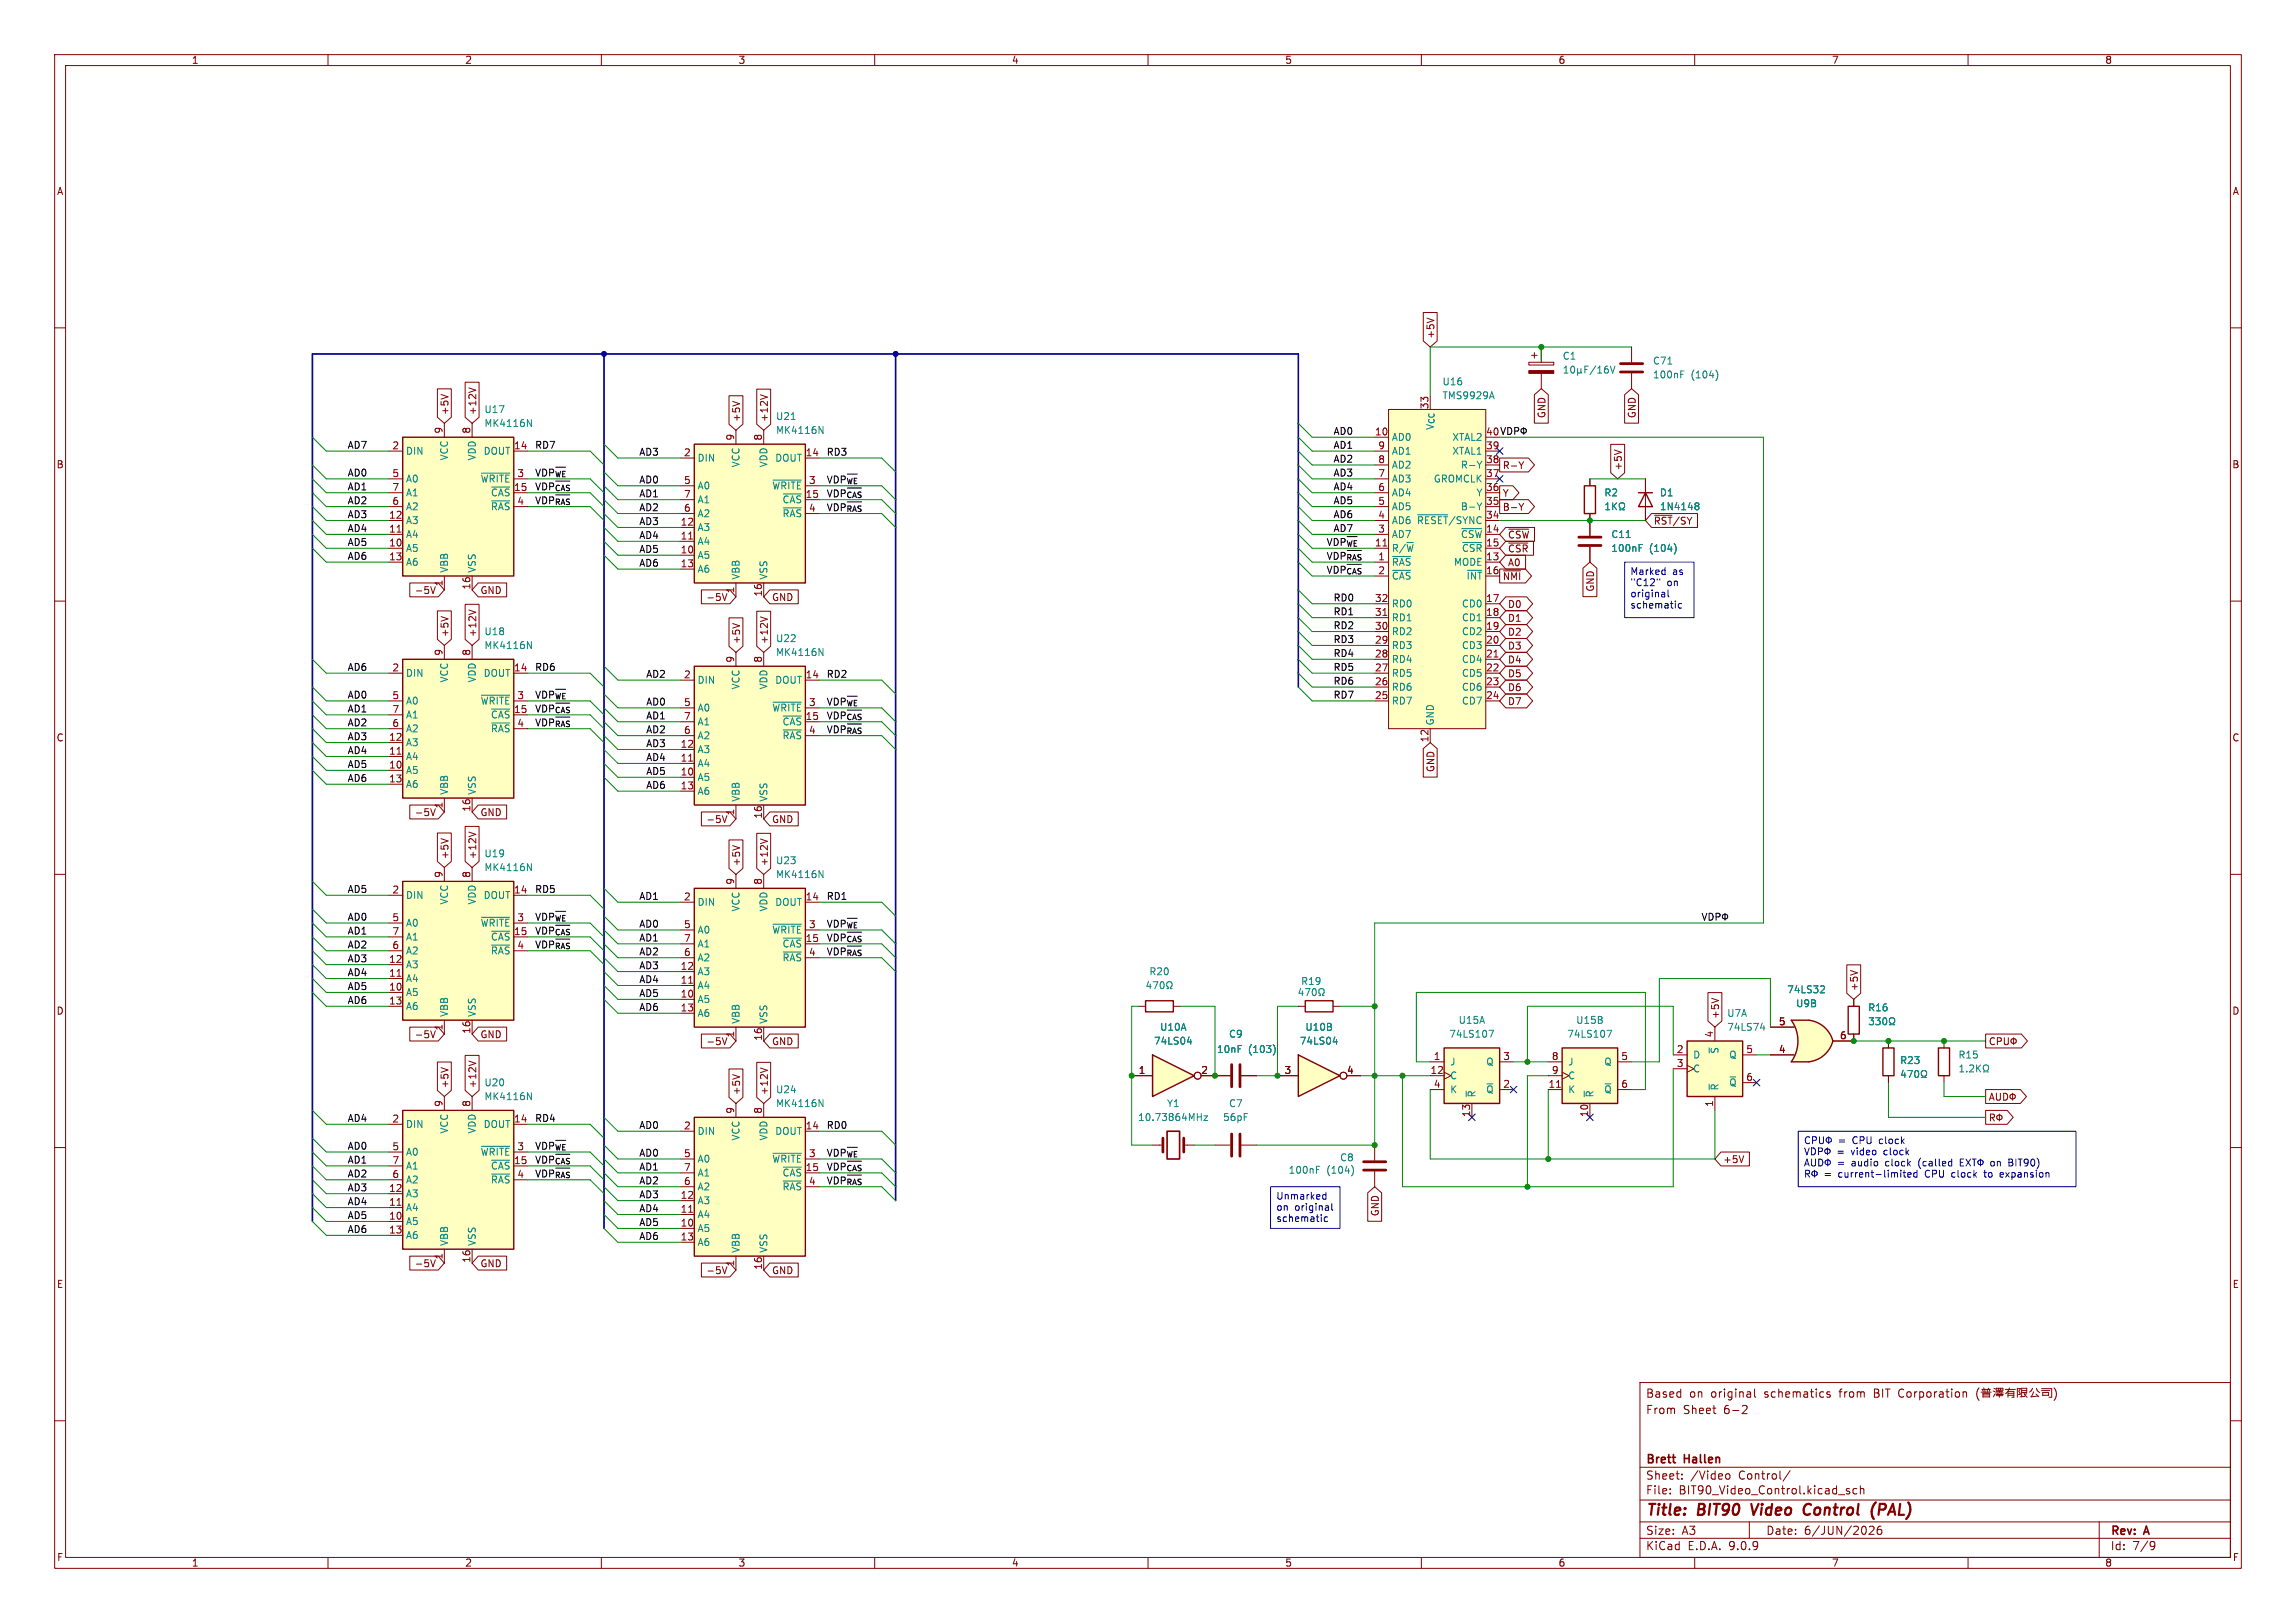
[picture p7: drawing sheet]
<svg xmlns="http://www.w3.org/2000/svg" width="420mm" height="297mm" viewBox="0 0 420 297" stroke-linecap="round" stroke-linejoin="round" font-family="sans-serif">
<defs><g id="words">
<g font-size="2.8" fill="#840000">
<text x="301" y="277.9">Title:</text>
<text x="310.6" y="277.9">BIT90</text>
<text x="321.3" y="277.9">Video</text>
<text x="331.6" y="277.9">Control</text>
<text x="344.8" y="277.9">(PAL)</text>
</g>
<g font-size="2.1" fill="#840000">
<text x="301" y="256">Based</text>
<text x="309" y="256">on</text>
<text x="313" y="256">original</text>
<text x="322.9" y="256">schematics</text>
<text x="336.8" y="256">from</text>
<text x="343.2" y="256">BIT Corporation</text>
<text x="301" y="259">From</text>
<text x="307.9" y="259">Sheet</text>
<text x="315.4" y="259">6-2</text>
<text x="301" y="268.2">Brett</text>
<text x="308.2" y="268.2">Hallen</text>
<text x="301" y="273.7">File:</text>
<text x="301" y="271">Sheet:</text>
<text x="307.1" y="273.7">BIT90_Video_Control.kicad_sch</text>
<text x="309.2" y="271">/Video</text>
<text x="318.1" y="271">Control/</text>
<text x="301" y="281.1">Size:</text>
<text x="307.6" y="281.1">A3</text>
<text x="323" y="281.1">Date:</text>
<text x="330" y="281.1">6/JUN/2026</text>
<text x="386" y="281.3">Rev:</text>
<text x="392.4" y="281.3">A</text>
<text x="301" y="283.9">KiCad</text>
<text x="308.7" y="283.9">E.D.A.</text>
<text x="316.3" y="283.9">9.0.9</text>
<text x="386" y="283.9">Id:</text>
<text x="390.1" y="283.9">7/9</text>
</g>
<g font-size="1.8" fill="#840000">
<text x="35" y="11.9">1</text>
<text x="85" y="11.9">2</text>
<text x="135" y="11.9">3</text>
<text x="185" y="11.9">4</text>
<text x="235" y="11.9">5</text>
<text x="285" y="11.9">6</text>
<text x="335" y="11.9">7</text>
<text x="385" y="11.9">8</text>
<text x="10.3" y="35.9">A</text>
<text x="408.3" y="35.9">A</text>
<text x="262.6" y="62.1" transform="rotate(-90 262.6 62.1)">+5V</text>
<text x="82.2" y="76" transform="rotate(-90 82.2 76)">+5V</text>
<text x="87.3" y="76" transform="rotate(-90 87.3 76)">+12V</text>
<text x="135.6" y="77.3" transform="rotate(-90 135.6 77.3)">+5V</text>
<text x="140.7" y="77.3" transform="rotate(-90 140.7 77.3)">+12V</text>
<text x="261.4" y="75" transform="rotate(-90 261.4 75)">33</text>
<text x="282.9" y="76.6" transform="rotate(-90 282.9 76.6)">GND</text>
<text x="299.4" y="76.6" transform="rotate(-90 299.4 76.6)">GND</text>
<text x="71.7" y="82.3">2</text>
<text x="81" y="79.4" transform="rotate(-90 81 79.4)">9</text>
<text x="86.1" y="79.4" transform="rotate(-90 86.1 79.4)">8</text>
<text x="93.9" y="82.3">14</text>
<text x="125" y="83.6">2</text>
<text x="134.4" y="80.7" transform="rotate(-90 134.4 80.7)">9</text>
<text x="139.4" y="80.7" transform="rotate(-90 139.4 80.7)">8</text>
<text x="147.3" y="83.6">14</text>
<text x="251.4" y="79.8">10</text>
<text x="252" y="82.3">9</text>
<text x="271.7" y="82.3">39</text>
<text x="10.3" y="85.9">B</text>
<text x="71.7" y="87.4">5</text>
<text x="71.7" y="89.9">7</text>
<text x="93.9" y="89.9">15</text>
<text x="94.5" y="87.4">3</text>
<text x="125" y="88.6">5</text>
<text x="147.9" y="88.6">3</text>
<text x="252" y="84.8">8</text>
<text x="252" y="87.4">7</text>
<text x="252" y="89.9">6</text>
<text x="271.7" y="84.8">38</text>
<text x="271.7" y="87.4">37</text>
<text x="271.7" y="89.9">36</text>
<text x="274.8" y="86">R-Y</text>
<text x="296.9" y="86.2" transform="rotate(-90 296.9 86.2)">+5V</text>
<text x="408.2" y="85.9">B</text>
<text x="71.1" y="95">12</text>
<text x="71.7" y="92.5">6</text>
<text x="94.5" y="92.5">4</text>
<text x="125" y="91.2">7</text>
<text x="125" y="93.7">6</text>
<text x="147.3" y="91.2">15</text>
<text x="147.9" y="93.7">4</text>
<text x="252" y="92.5">5</text>
<text x="252" y="95">4</text>
<text x="271.7" y="92.5">35</text>
<text x="271.7" y="95">34</text>
<text x="274.8" y="91.1">Y</text>
<text x="274.8" y="93.7">B-Y</text>
<text x="71.1" y="97.5">11</text>
<text x="71.1" y="100.1">10</text>
<text x="124.4" y="96.3">12</text>
<text x="124.4" y="98.8">11</text>
<text x="124.4" y="101.3">10</text>
<text x="251.4" y="100.1">11</text>
<text x="252" y="97.5">3</text>
<text x="271.7" y="97.5">14</text>
<text x="271.7" y="100.1">15</text>
<text x="275.7" y="98.7">~{CSW}</text>
<text x="275.7" y="101.3">~{CSR}</text>
<text x="302.4" y="96.2">~{RST}/SY</text>
<text x="71.1" y="102.6">13</text>
<text x="81" y="107.4" transform="rotate(-90 81 107.4)">1</text>
<text x="86.1" y="108" transform="rotate(-90 86.1 108)">16</text>
<text x="124.4" y="103.9">13</text>
<text x="252" y="102.6">1</text>
<text x="252" y="105.2">2</text>
<text x="271.7" y="102.6">13</text>
<text x="271.7" y="105.2">16</text>
<text x="274.8" y="106.4">~{NMI}</text>
<text x="275.7" y="103.8">A0</text>
<text x="75.8" y="108.9">-5V</text>
<text x="87.8" y="108.9">GND</text>
<text x="129.1" y="110.2">-5V</text>
<text x="134.4" y="108.7" transform="rotate(-90 134.4 108.7)">1</text>
<text x="139.4" y="109.3" transform="rotate(-90 139.4 109.3)">16</text>
<text x="141.1" y="110.2">GND</text>
<text x="251.4" y="110.2">32</text>
<text x="251.4" y="112.8">31</text>
<text x="271.7" y="110.2">17</text>
<text x="271.7" y="112.8">18</text>
<text x="275.7" y="111.4">D0</text>
<text x="275.7" y="114">D1</text>
<text x="291.8" y="108.4" transform="rotate(-90 291.8 108.4)">GND</text>
<text x="82.2" y="116.7" transform="rotate(-90 82.2 116.7)">+5V</text>
<text x="87.3" y="116.7" transform="rotate(-90 87.3 116.7)">+12V</text>
<text x="135.6" y="118" transform="rotate(-90 135.6 118)">+5V</text>
<text x="140.7" y="118" transform="rotate(-90 140.7 118)">+12V</text>
<text x="251.4" y="115.3">30</text>
<text x="251.4" y="117.9">29</text>
<text x="271.7" y="115.3">19</text>
<text x="271.7" y="117.9">20</text>
<text x="275.7" y="116.5">D2</text>
<text x="275.7" y="119.1">D3</text>
<text x="71.7" y="122.9">2</text>
<text x="81" y="120.1" transform="rotate(-90 81 120.1)">9</text>
<text x="86.1" y="120.1" transform="rotate(-90 86.1 120.1)">8</text>
<text x="93.9" y="122.9">14</text>
<text x="125" y="124.2">2</text>
<text x="134.4" y="121.4" transform="rotate(-90 134.4 121.4)">9</text>
<text x="139.4" y="121.4" transform="rotate(-90 139.4 121.4)">8</text>
<text x="147.3" y="124.2">14</text>
<text x="251.4" y="120.4">28</text>
<text x="251.4" y="122.9">27</text>
<text x="251.4" y="125.5">26</text>
<text x="271.7" y="120.4">21</text>
<text x="271.7" y="122.9">22</text>
<text x="271.7" y="125.5">23</text>
<text x="275.7" y="121.6">D4</text>
<text x="275.7" y="124.1">D5</text>
<text x="71.7" y="128">5</text>
<text x="71.7" y="130.6">7</text>
<text x="93.9" y="130.6">15</text>
<text x="94.5" y="128">3</text>
<text x="125" y="129.3">5</text>
<text x="125" y="131.8">7</text>
<text x="147.3" y="131.8">15</text>
<text x="147.9" y="129.3">3</text>
<text x="251.4" y="128">25</text>
<text x="271.7" y="128">24</text>
<text x="275.7" y="126.7">D6</text>
<text x="275.7" y="129.2">D7</text>
<text x="10.3" y="135.9">C</text>
<text x="71.1" y="135.6">12</text>
<text x="71.7" y="133.1">6</text>
<text x="94.5" y="133.1">4</text>
<text x="124.4" y="136.9">12</text>
<text x="125" y="134.4">6</text>
<text x="147.9" y="134.4">4</text>
<text x="261.4" y="135.9" transform="rotate(-90 261.4 135.9)">12</text>
<text x="408.2" y="135.9">C</text>
<text x="71.1" y="138.2">11</text>
<text x="71.1" y="140.7">10</text>
<text x="71.1" y="143.3">13</text>
<text x="124.4" y="139.4">11</text>
<text x="124.4" y="142">10</text>
<text x="262.6" y="141.4" transform="rotate(-90 262.6 141.4)">GND</text>
<text x="75.8" y="149.5">-5V</text>
<text x="81" y="148" transform="rotate(-90 81 148)">1</text>
<text x="86.1" y="148.6" transform="rotate(-90 86.1 148.6)">16</text>
<text x="87.8" y="149.5">GND</text>
<text x="124.4" y="144.5">13</text>
<text x="134.4" y="149.3" transform="rotate(-90 134.4 149.3)">1</text>
<text x="139.4" y="149.9" transform="rotate(-90 139.4 149.9)">16</text>
<text x="129.1" y="150.8">-5V</text>
<text x="141.1" y="150.8">GND</text>
<text x="81" y="160.7" transform="rotate(-90 81 160.7)">9</text>
<text x="82.2" y="157.3" transform="rotate(-90 82.2 157.3)">+5V</text>
<text x="86.1" y="160.7" transform="rotate(-90 86.1 160.7)">8</text>
<text x="87.3" y="157.3" transform="rotate(-90 87.3 157.3)">+12V</text>
<text x="134.4" y="162" transform="rotate(-90 134.4 162)">9</text>
<text x="135.6" y="158.6" transform="rotate(-90 135.6 158.6)">+5V</text>
<text x="139.4" y="162" transform="rotate(-90 139.4 162)">8</text>
<text x="140.7" y="158.6" transform="rotate(-90 140.7 158.6)">+12V</text>
<text x="71.7" y="163.6">2</text>
<text x="93.9" y="163.6">14</text>
<text x="125" y="164.8">2</text>
<text x="147.3" y="164.8">14</text>
<text x="71.7" y="168.7">5</text>
<text x="71.7" y="171.2">7</text>
<text x="71.7" y="173.7">6</text>
<text x="93.9" y="171.2">15</text>
<text x="94.5" y="168.7">3</text>
<text x="94.5" y="173.7">4</text>
<text x="125" y="169.9">5</text>
<text x="125" y="172.5">7</text>
<text x="147.3" y="172.5">15</text>
<text x="147.9" y="169.9">3</text>
<text x="71.1" y="176.3">12</text>
<text x="71.1" y="178.8">11</text>
<text x="124.4" y="177.5">12</text>
<text x="125" y="175">6</text>
<text x="147.9" y="175">4</text>
<text x="10.3" y="185.9">D</text>
<text x="71.1" y="181.4">10</text>
<text x="71.1" y="183.9">13</text>
<text x="124.4" y="180.1">11</text>
<text x="124.4" y="182.6">10</text>
<text x="124.4" y="185.2">13</text>
<text x="340" y="181.5" transform="rotate(-90 340 181.5)">+5V</text>
<text x="408.2" y="185.9">D</text>
<text x="75.8" y="190.2">-5V</text>
<text x="81" y="188.7" transform="rotate(-90 81 188.7)">1</text>
<text x="86.1" y="189.3" transform="rotate(-90 86.1 189.3)">16</text>
<text x="87.8" y="190.2">GND</text>
<text x="129.1" y="191.5">-5V</text>
<text x="134.4" y="189.9" transform="rotate(-90 134.4 189.9)">1</text>
<text x="139.4" y="190.5" transform="rotate(-90 139.4 190.5)">16</text>
<text x="141.1" y="191.5">GND</text>
<text x="313.4" y="189.9" transform="rotate(-90 313.4 189.9)">4</text>
<text x="314.6" y="186.5" transform="rotate(-90 314.6 186.5)">+5V</text>
<text x="325.3" y="187.7">5</text>
<text x="336.5" y="190.2">6</text>
<text x="208.2" y="196.6">1</text>
<text x="219.6" y="196.6">2</text>
<text x="234.9" y="196.6">3</text>
<text x="246.3" y="196.6">4</text>
<text x="261.6" y="196.6">12</text>
<text x="262.2" y="194.1">1</text>
<text x="274.9" y="194.1">3</text>
<text x="283.8" y="194.1">8</text>
<text x="283.8" y="196.6">9</text>
<text x="296.5" y="194.1">5</text>
<text x="306.6" y="192.8">2</text>
<text x="306.6" y="195.3">3</text>
<text x="319.3" y="192.8">5</text>
<text x="319.3" y="197.9">6</text>
<text x="325.3" y="192.8">4</text>
<text x="81" y="202.6" transform="rotate(-90 81 202.6)">9</text>
<text x="82.2" y="199.2" transform="rotate(-90 82.2 199.2)">+5V</text>
<text x="86.1" y="202.6" transform="rotate(-90 86.1 202.6)">8</text>
<text x="87.3" y="199.2" transform="rotate(-90 87.3 199.2)">+12V</text>
<text x="134.4" y="203.9" transform="rotate(-90 134.4 203.9)">9</text>
<text x="135.6" y="200.5" transform="rotate(-90 135.6 200.5)">+5V</text>
<text x="139.4" y="203.9" transform="rotate(-90 139.4 203.9)">8</text>
<text x="140.7" y="200.5" transform="rotate(-90 140.7 200.5)">+12V</text>
<text x="262.2" y="199.1">4</text>
<text x="274.9" y="199.1">2</text>
<text x="283.2" y="199.1">11</text>
<text x="296.5" y="199.1">6</text>
<text x="313.4" y="202.6" transform="rotate(-90 313.4 202.6)">1</text>
<text x="71.7" y="205.5">2</text>
<text x="93.9" y="205.5">14</text>
<text x="125" y="206.8">2</text>
<text x="147.3" y="206.8">14</text>
<text x="269" y="204.5" transform="rotate(-90 269 204.5)">13</text>
<text x="290.6" y="204.5" transform="rotate(-90 290.6 204.5)">10</text>
<text x="71.7" y="210.6">5</text>
<text x="71.7" y="213.1">7</text>
<text x="71.7" y="215.6">6</text>
<text x="93.9" y="213.1">15</text>
<text x="94.5" y="210.6">3</text>
<text x="94.5" y="215.6">4</text>
<text x="125" y="211.8">5</text>
<text x="125" y="214.4">7</text>
<text x="147.3" y="214.4">15</text>
<text x="147.9" y="211.8">3</text>
<text x="315.1" y="213">+5V</text>
<text x="71.1" y="218.2">12</text>
<text x="71.1" y="220.7">11</text>
<text x="124.4" y="219.5">12</text>
<text x="124.4" y="222">11</text>
<text x="125" y="216.9">6</text>
<text x="147.9" y="216.9">4</text>
<text x="71.1" y="223.3">10</text>
<text x="71.1" y="225.8">13</text>
<text x="124.4" y="224.5">10</text>
<text x="124.4" y="227.1">13</text>
<text x="252.4" y="222.7" transform="rotate(-90 252.4 222.7)">GND</text>
<text x="75.8" y="232.1">-5V</text>
<text x="81" y="230.6" transform="rotate(-90 81 230.6)">1</text>
<text x="86.1" y="231.2" transform="rotate(-90 86.1 231.2)">16</text>
<text x="87.8" y="232.1">GND</text>
<text x="129.1" y="233.4">-5V</text>
<text x="134.4" y="231.8" transform="rotate(-90 134.4 231.8)">1</text>
<text x="139.4" y="232.5" transform="rotate(-90 139.4 232.5)">16</text>
<text x="141.1" y="233.4">GND</text>
<text x="10.3" y="235.9">E</text>
<text x="408.3" y="235.9">E</text>
<text x="10.3" y="285.9">F</text>
<text x="35" y="286.9">1</text>
<text x="85" y="286.9">2</text>
<text x="135" y="286.9">3</text>
<text x="185" y="286.9">4</text>
<text x="235" y="286.9">5</text>
<text x="285" y="286.9">6</text>
<text x="335" y="286.9">7</text>
<text x="385" y="286.9">8</text>
<text x="408.3" y="285.9">F</text>
</g>
<g font-size="1.8" fill="#008484">
<text x="263.8" y="70.7">U16</text>
<text x="285.8" y="66">C1</text>
<text x="302.3" y="66.9">C71</text>
<text x="302.3" y="69.4">100nF</text>
<text x="309.3" y="69.4">(104)</text>
<text x="88.5" y="75.8">U17</text>
<text x="141.9" y="77.1">U21</text>
<text x="263.8" y="73.3">TMS9929A</text>
<text x="74.2" y="83.4">DIN</text>
<text x="88.4" y="83.4">DOUT</text>
<text x="88.5" y="78.3">MK4116N</text>
<text x="141.9" y="79.6">MK4116N</text>
<text x="254.5" y="80.9">AD0</text>
<text x="254.5" y="83.4">AD1</text>
<text x="262.5" y="78.8" transform="rotate(-90 262.5 78.8)">V_{CC}</text>
<text x="265.6" y="80.9">XTAL2</text>
<text x="265.6" y="83.4">XTAL1</text>
<text x="74.2" y="88.5">A0</text>
<text x="82.1" y="84.3" transform="rotate(-90 82.1 84.3)">VCC</text>
<text x="87.2" y="84.3" transform="rotate(-90 87.2 84.3)">VDD</text>
<text x="87.8" y="88.5">~{WRITE}</text>
<text x="127.5" y="84.7">DIN</text>
<text x="127.5" y="89.8">A0</text>
<text x="135.5" y="85.6" transform="rotate(-90 135.5 85.6)">VCC</text>
<text x="140.6" y="85.6" transform="rotate(-90 140.6 85.6)">VDD</text>
<text x="141.2" y="89.8">~{WRITE}</text>
<text x="141.7" y="84.7">DOUT</text>
<text x="254.5" y="86">AD2</text>
<text x="254.5" y="88.5">AD3</text>
<text x="262.2" y="88.5">GROMCLK</text>
<text x="267.1" y="86">R-Y</text>
<text x="74.2" y="91">A1</text>
<text x="74.2" y="93.6">A2</text>
<text x="89.7" y="91">~{CAS}</text>
<text x="89.7" y="93.6">~{RAS}</text>
<text x="127.5" y="92.3">A1</text>
<text x="127.5" y="94.8">A2</text>
<text x="143" y="92.3">~{CAS}</text>
<text x="143" y="94.8">~{RAS}</text>
<text x="254.5" y="91">AD4</text>
<text x="254.5" y="93.6">AD5</text>
<text x="267.1" y="93.6">B-Y</text>
<text x="270" y="91">Y</text>
<text x="293.4" y="91">R2</text>
<text x="303.5" y="91">D1</text>
<text x="303.5" y="93.6">1N4148</text>
<text x="74.2" y="96.1">A3</text>
<text x="74.2" y="98.7">A4</text>
<text x="74.2" y="101.2">A5</text>
<text x="127.5" y="97.4">A3</text>
<text x="127.5" y="99.9">A4</text>
<text x="254.5" y="96.1">AD6 ~{RESET}/SYNC</text>
<text x="254.5" y="98.7">AD7</text>
<text x="254.5" y="101.2">R/~{W}</text>
<text x="267.1" y="98.7">~{CSW}</text>
<text x="267.3" y="101.2">~{CSR}</text>
<text x="294.6" y="98.7">C11</text>
<text x="294.6" y="101.2">100nF</text>
<text x="301.7" y="101.2">(104)</text>
<text x="74.2" y="103.7">A6</text>
<text x="82.1" y="104.9" transform="rotate(-90 82.1 104.9)">VBB</text>
<text x="87.2" y="104.9" transform="rotate(-90 87.2 104.9)">VSS</text>
<text x="127.5" y="102.5">A5</text>
<text x="127.5" y="105">A6</text>
<text x="135.5" y="106.2" transform="rotate(-90 135.5 106.2)">VBB</text>
<text x="140.6" y="106.2" transform="rotate(-90 140.6 106.2)">VSS</text>
<text x="254.5" y="103.7">~{RAS}</text>
<text x="254.5" y="106.3">~{CAS}</text>
<text x="265.9" y="103.7">MODE</text>
<text x="268.2" y="106.3">~{INT}</text>
<text x="254.5" y="111.4">RD0</text>
<text x="254.5" y="113.9">RD1</text>
<text x="267.3" y="111.4">CD0</text>
<text x="267.3" y="113.9">CD1</text>
<text x="88.5" y="116.4">U18</text>
<text x="88.5" y="119">MK4116N</text>
<text x="141.9" y="117.7">U22</text>
<text x="254.5" y="116.4">RD2</text>
<text x="254.5" y="119">RD3</text>
<text x="267.3" y="116.4">CD2</text>
<text x="267.3" y="119">CD3</text>
<text x="74.2" y="124.1">DIN</text>
<text x="82.1" y="125" transform="rotate(-90 82.1 125)">VCC</text>
<text x="87.2" y="125" transform="rotate(-90 87.2 125)">VDD</text>
<text x="88.4" y="124.1">DOUT</text>
<text x="127.5" y="125.3">DIN</text>
<text x="141.7" y="125.3">DOUT</text>
<text x="141.9" y="120.2">MK4116N</text>
<text x="254.5" y="121.5">RD4</text>
<text x="254.5" y="124.1">RD5</text>
<text x="267.3" y="121.5">CD4</text>
<text x="267.3" y="124.1">CD5</text>
<text x="74.2" y="129.1">A0</text>
<text x="74.2" y="131.7">A1</text>
<text x="87.8" y="129.1">~{WRITE}</text>
<text x="89.7" y="131.7">~{CAS}</text>
<text x="127.5" y="130.4">A0</text>
<text x="135.5" y="126.3" transform="rotate(-90 135.5 126.3)">VCC</text>
<text x="140.6" y="126.3" transform="rotate(-90 140.6 126.3)">VDD</text>
<text x="141.2" y="130.4">~{WRITE}</text>
<text x="254.5" y="126.6">RD6</text>
<text x="254.5" y="129.1">RD7</text>
<text x="267.3" y="126.6">CD6</text>
<text x="267.3" y="129.1">CD7</text>
<text x="74.2" y="134.2">A2</text>
<text x="74.2" y="136.8">A3</text>
<text x="89.7" y="134.2">~{RAS}</text>
<text x="127.5" y="132.9">A1</text>
<text x="127.5" y="135.5">A2</text>
<text x="143" y="132.9">~{CAS}</text>
<text x="143" y="135.5">~{RAS}</text>
<text x="262.5" y="132.8" transform="rotate(-90 262.5 132.8)">GND</text>
<text x="74.2" y="139.3">A4</text>
<text x="74.2" y="141.8">A5</text>
<text x="127.5" y="138">A3</text>
<text x="127.5" y="140.6">A4</text>
<text x="127.5" y="143.1">A5</text>
<text x="74.2" y="144.4">A6</text>
<text x="82.1" y="145.5" transform="rotate(-90 82.1 145.5)">VBB</text>
<text x="87.2" y="145.5" transform="rotate(-90 87.2 145.5)">VSS</text>
<text x="127.5" y="145.6">A6</text>
<text x="135.5" y="146.8" transform="rotate(-90 135.5 146.8)">VBB</text>
<text x="140.6" y="146.8" transform="rotate(-90 140.6 146.8)">VSS</text>
<text x="88.5" y="157.1">U19</text>
<text x="88.5" y="159.6">MK4116N</text>
<text x="141.9" y="158.3">U23</text>
<text x="141.9" y="160.9">MK4116N</text>
<text x="74.2" y="164.7">DIN</text>
<text x="82.1" y="165.6" transform="rotate(-90 82.1 165.6)">VCC</text>
<text x="87.2" y="165.6" transform="rotate(-90 87.2 165.6)">VDD</text>
<text x="88.4" y="164.7">DOUT</text>
<text x="127.5" y="166">DIN</text>
<text x="135.5" y="166.9" transform="rotate(-90 135.5 166.9)">VCC</text>
<text x="140.6" y="166.9" transform="rotate(-90 140.6 166.9)">VDD</text>
<text x="141.7" y="166">DOUT</text>
<text x="74.2" y="169.8">A0</text>
<text x="74.2" y="172.3">A1</text>
<text x="87.8" y="169.8">~{WRITE}</text>
<text x="89.7" y="172.3">~{CAS}</text>
<text x="127.5" y="171">A0</text>
<text x="127.5" y="173.6">A1</text>
<text x="141.2" y="171">~{WRITE}</text>
<text x="143" y="173.6">~{CAS}</text>
<text x="74.2" y="174.9">A2</text>
<text x="74.2" y="177.4">A3</text>
<text x="74.2" y="179.9">A4</text>
<text x="89.7" y="174.9">~{RAS}</text>
<text x="127.5" y="176.1">A2</text>
<text x="127.5" y="178.7">A3</text>
<text x="143" y="176.1">~{RAS}</text>
<text x="210.1" y="178.7">R20</text>
<text x="74.2" y="182.5">A5</text>
<text x="74.2" y="185">A6</text>
<text x="127.5" y="181.2">A4</text>
<text x="127.5" y="183.7">A5</text>
<text x="237.9" y="180.4">R19</text>
<text x="326.8" y="182">74LS32</text>
<text x="328.4" y="184.5">U9B</text>
<text x="341.6" y="185.3">R16</text>
<text x="82.1" y="186.2" transform="rotate(-90 82.1 186.2)">VBB</text>
<text x="87.2" y="186.2" transform="rotate(-90 87.2 186.2)">VSS</text>
<text x="127.5" y="186.3">A6</text>
<text x="135.5" y="187.5" transform="rotate(-90 135.5 187.5)">VBB</text>
<text x="140.6" y="187.5" transform="rotate(-90 140.6 187.5)">VSS</text>
<text x="211" y="191.4">74LS04</text>
<text x="212.1" y="188.8">U10A</text>
<text x="224.7" y="190.1">C9</text>
<text x="237.7" y="191.4">74LS04</text>
<text x="238.7" y="188.8">U10B</text>
<text x="265" y="190.1">74LS107</text>
<text x="266.7" y="187.6">U15A</text>
<text x="286.6" y="190.1">74LS107</text>
<text x="288.2" y="187.6">U15B</text>
<text x="315.8" y="186.3">U7A</text>
<text x="315.8" y="188.8">74LS74</text>
<text x="222.5" y="192.9">10nF</text>
<text x="228.3" y="192.9">(103)</text>
<text x="265.2" y="195.2">J</text>
<text x="265.2" y="197.7">C</text>
<text x="271.8" y="195.2">Q</text>
<text x="286.8" y="195.2">J</text>
<text x="286.8" y="197.7">C</text>
<text x="293.4" y="195.2">Q</text>
<text x="309.6" y="193.9">D</text>
<text x="309.6" y="196.4">C</text>
<text x="314.6" y="192.9" transform="rotate(-90 314.6 192.9)">~{S}</text>
<text x="316.2" y="193.9">Q</text>
<text x="347.5" y="194.9">R23</text>
<text x="358.1" y="193.9">R15</text>
<text x="88.5" y="199">U20</text>
<text x="88.5" y="201.5">MK4116N</text>
<text x="141.9" y="200.3">U24</text>
<text x="141.9" y="202.8">MK4116N</text>
<text x="213.4" y="202.8">Y1</text>
<text x="224.7" y="202.8">C7</text>
<text x="265.2" y="200.3">K</text>
<text x="270.1" y="200.9" transform="rotate(-90 270.1 200.9)">~{R}</text>
<text x="271.8" y="200.3">~{Q}</text>
<text x="286.8" y="200.3">K</text>
<text x="291.7" y="200.9" transform="rotate(-90 291.7 200.9)">~{R}</text>
<text x="293.4" y="200.3">~{Q}</text>
<text x="314.6" y="199.6" transform="rotate(-90 314.6 199.6)">~{R}</text>
<text x="316.2" y="199">~{Q}</text>
<text x="74.2" y="206.6">DIN</text>
<text x="82.1" y="207.5" transform="rotate(-90 82.1 207.5)">VCC</text>
<text x="87.2" y="207.5" transform="rotate(-90 87.2 207.5)">VDD</text>
<text x="88.4" y="206.6">DOUT</text>
<text x="127.5" y="207.9">DIN</text>
<text x="135.5" y="208.8" transform="rotate(-90 135.5 208.8)">VCC</text>
<text x="140.6" y="208.8" transform="rotate(-90 140.6 208.8)">VDD</text>
<text x="141.7" y="207.9">DOUT</text>
<text x="208.1" y="205.3">10.73864MHz</text>
<text x="223.6" y="205.3">56pF</text>
<text x="74.2" y="211.7">A0</text>
<text x="74.2" y="214.2">A1</text>
<text x="87.8" y="211.7">~{WRITE}</text>
<text x="89.7" y="214.2">~{CAS}</text>
<text x="127.5" y="213">A0</text>
<text x="127.5" y="215.5">A1</text>
<text x="141.2" y="213">~{WRITE}</text>
<text x="143" y="215.5">~{CAS}</text>
<text x="235.6" y="215">100nF</text>
<text x="242.7" y="215">(104)</text>
<text x="245" y="212.7">C8</text>
<text x="74.2" y="216.8">A2</text>
<text x="74.2" y="219.3">A3</text>
<text x="74.2" y="221.8">A4</text>
<text x="89.7" y="216.8">~{RAS}</text>
<text x="127.5" y="218">A2</text>
<text x="127.5" y="220.6">A3</text>
<text x="143" y="218">~{RAS}</text>
<text x="74.2" y="224.4">A5</text>
<text x="74.2" y="226.9">A6</text>
<text x="127.5" y="223.1">A4</text>
<text x="127.5" y="225.7">A5</text>
<text x="82.1" y="228.1" transform="rotate(-90 82.1 228.1)">VBB</text>
<text x="87.2" y="228.1" transform="rotate(-90 87.2 228.1)">VSS</text>
<text x="127.5" y="228.2">A6</text>
<text x="135.5" y="229.4" transform="rotate(-90 135.5 229.4)">VBB</text>
<text x="140.6" y="229.4" transform="rotate(-90 140.6 229.4)">VSS</text>
</g>
<g font-size="1.8">
<text x="63.5" y="82.2">AD7</text>
<text x="97.8" y="82.2">RD7</text>
<text x="116.8" y="83.5">AD3</text>
<text x="151.1" y="83.5">RD3</text>
<text x="243.8" y="79.7">AD0</text>
<text x="243.8" y="82.2">AD1</text>
<text x="63.5" y="89.8">AD1</text>
<text x="63.5" y="87.3">AD0</text>
<text x="97.8" y="87.3">VDP_{~{WE}}</text>
<text x="97.8" y="89.8">VDP_{~{CAS}}</text>
<text x="116.8" y="88.6">AD0</text>
<text x="151.1" y="88.6">VDP_{~{WE}}</text>
<text x="243.8" y="87.3">AD3</text>
<text x="243.8" y="84.7">AD2</text>
<text x="243.8" y="89.8">AD4</text>
<text x="63.5" y="94.9">AD3</text>
<text x="63.5" y="92.4">AD2</text>
<text x="97.8" y="92.4">VDP_{~{RAS}}</text>
<text x="116.8" y="93.6">AD2</text>
<text x="116.8" y="91.1">AD1</text>
<text x="151.1" y="93.6">VDP_{~{RAS}}</text>
<text x="151.1" y="91.1">VDP_{~{CAS}}</text>
<text x="243.8" y="94.9">AD6</text>
<text x="243.8" y="92.4">AD5</text>
<text x="63.5" y="97.4">AD4</text>
<text x="63.5" y="100">AD5</text>
<text x="116.8" y="101.3">AD5</text>
<text x="116.8" y="98.7">AD4</text>
<text x="116.8" y="96.2">AD3</text>
<text x="242.6" y="100">VDP_{~{WE}}</text>
<text x="243.8" y="97.4">AD7</text>
<text x="63.5" y="102.5">AD6</text>
<text x="116.8" y="103.8">AD6</text>
<text x="242.6" y="102.5">VDP_{~{RAS}}</text>
<text x="242.6" y="105.1">VDP_{~{CAS}}</text>
<text x="243.8" y="112.7">RD1</text>
<text x="243.8" y="110.1">RD0</text>
<text x="243.8" y="115.2">RD2</text>
<text x="243.8" y="117.8">RD3</text>
<text x="63.5" y="122.8">AD6</text>
<text x="97.8" y="122.8">RD6</text>
<text x="118.1" y="124.1">AD2</text>
<text x="151.1" y="124.1">RD2</text>
<text x="243.8" y="125.4">RD6</text>
<text x="243.8" y="120.3">RD4</text>
<text x="243.8" y="122.8">RD5</text>
<text x="63.5" y="130.5">AD1</text>
<text x="63.5" y="127.9">AD0</text>
<text x="97.8" y="130.5">VDP_{~{CAS}}</text>
<text x="97.8" y="127.9">VDP_{~{WE}}</text>
<text x="118.1" y="129.2">AD0</text>
<text x="118.1" y="131.7">AD1</text>
<text x="151.1" y="131.7">VDP_{~{CAS}}</text>
<text x="151.1" y="129.2">VDP_{~{WE}}</text>
<text x="243.8" y="127.9">RD7</text>
<text x="63.5" y="133">AD2</text>
<text x="63.5" y="135.5">AD3</text>
<text x="97.8" y="133">VDP_{~{RAS}}</text>
<text x="118.1" y="134.3">AD2</text>
<text x="118.1" y="136.8">AD3</text>
<text x="151.1" y="134.3">VDP_{~{RAS}}</text>
<text x="63.5" y="138.1">AD4</text>
<text x="63.5" y="143.2">AD6</text>
<text x="63.5" y="140.6">AD5</text>
<text x="118.1" y="141.9">AD5</text>
<text x="118.1" y="139.4">AD4</text>
<text x="118.1" y="144.4">AD6</text>
<text x="63.5" y="163.5">AD5</text>
<text x="97.8" y="163.5">RD5</text>
<text x="116.8" y="164.8">AD1</text>
<text x="151.1" y="164.8">RD1</text>
<text x="63.5" y="168.6">AD0</text>
<text x="63.5" y="173.6">AD2</text>
<text x="63.5" y="171.1">AD1</text>
<text x="97.8" y="171.1">VDP_{~{CAS}}</text>
<text x="97.8" y="173.6">VDP_{~{RAS}}</text>
<text x="97.8" y="168.6">VDP_{~{WE}}</text>
<text x="116.8" y="169.8">AD0</text>
<text x="116.8" y="172.4">AD1</text>
<text x="151.1" y="172.4">VDP_{~{CAS}}</text>
<text x="151.1" y="169.8">VDP_{~{WE}}</text>
<text x="63.5" y="178.7">AD4</text>
<text x="63.5" y="176.2">AD3</text>
<text x="116.8" y="174.9">AD2</text>
<text x="116.8" y="177.5">AD3</text>
<text x="116.8" y="180">AD4</text>
<text x="151.1" y="174.9">VDP_{~{RAS}}</text>
<text x="63.5" y="183.8">AD6</text>
<text x="63.5" y="181.3">AD5</text>
<text x="116.8" y="185.1">AD6</text>
<text x="116.8" y="182.5">AD5</text>
<text x="63.5" y="205.4">AD4</text>
<text x="97.8" y="205.4">RD4</text>
<text x="116.8" y="206.7">AD0</text>
<text x="151.1" y="206.7">RD0</text>
<text x="63.5" y="215.6">AD2</text>
<text x="63.5" y="213">AD1</text>
<text x="63.5" y="210.5">AD0</text>
<text x="97.8" y="210.5">VDP_{~{WE}}</text>
<text x="97.8" y="213">VDP_{~{CAS}}</text>
<text x="97.8" y="215.6">VDP_{~{RAS}}</text>
<text x="116.8" y="211.7">AD0</text>
<text x="116.8" y="214.3">AD1</text>
<text x="151.1" y="211.7">VDP_{~{WE}}</text>
<text x="151.1" y="214.3">VDP_{~{CAS}}</text>
<text x="63.5" y="218.1">AD3</text>
<text x="63.5" y="220.6">AD4</text>
<text x="116.8" y="219.4">AD3</text>
<text x="116.8" y="216.8">AD2</text>
<text x="116.8" y="221.9">AD4</text>
<text x="151.1" y="216.8">VDP_{~{RAS}}</text>
<text x="63.5" y="223.2">AD5</text>
<text x="63.5" y="225.7">AD6</text>
<text x="116.8" y="224.4">AD5</text>
<text x="116.8" y="227">AD6</text>
</g>
<g font-size="1.8" fill="#0000c2">
<text x="298.1" y="105.5">Marked</text>
<text x="298.1" y="107.6">&quot;C12&quot;</text>
<text x="304.9" y="107.6">on</text>
<text x="306" y="105.5">as</text>
<text x="298.1" y="109.6">original</text>
<text x="298.1" y="111.7">schematic</text>
<text x="336.3" y="209.7">=</text>
<text x="344" y="209.7">clock</text>
<text x="333.7" y="215.8">=</text>
<text x="336" y="211.7">=</text>
<text x="336.1" y="213.8">=</text>
<text x="336.4" y="215.8">current-limited</text>
<text x="344.9" y="211.7">clock</text>
<text x="345.2" y="213.8">clock</text>
<text x="351.4" y="213.8">(called</text>
<text x="352.4" y="215.8">CPU</text>
<text x="357.5" y="215.8">clock</text>
<text x="363.7" y="215.8">to</text>
<text x="365" y="213.8">on</text>
<text x="366.7" y="215.8">expansion</text>
<text x="368.5" y="213.8">BIT90)</text>
<text x="233.4" y="219.8">Unmarked</text>
<text x="233.4" y="221.9">on</text>
<text x="236.8" y="221.9">original</text>
<text x="233.4" y="223.9">schematic</text>
</g>
</g></defs>
<g fill="none" stroke="#840000" stroke-width=".18">
<path d="M10 10h400v277h-400zM12 12h396v273h-396zM60 10v2M110 10v2M160 10v2M210 10v2M260 10v2M310 10v2M360 10v2M10 60h2M408 60h2M10 110h2"/>
<path d="M408 110h2M10 160h2M408 160h2M339.1 182.9v1.3M339.1 189.2v1.3M345.4 190.5v1.3M345.4 196.9v1.2M355.6 190.5v1.3M355.6 196.9v1.2M10 210h2M210.8 209.6h1.9M216.5 209.6h1.9"/>
<path d="M408 210h2M300 253h108v32h-108zM318.9 257.2l.5 .1 .2 .3-.9 1.1h.9M320.9 254.2v1.3l.3 .2M334.7 254.8l-.3-.1-.2 .2v.2l.5 .2v.3h-.5M359.3 254.7h.2l.2 .2v.8M362 254a1.72 1.72 0 0 0 0 2.3M362.4 254.8h1.8M362.5 254.3h1.6M362.7 254.4l.1 .2M362.7 255.6h1.2M362.7 255.3h1.2"/>
<path d="M362.7 255.7v-.7h1.2v.7M362.9 254v.3M363.1 254.3v.5M363.5 254.3v.5M363.8 254l-.1 .2M363.9 254.3v.3M364.6 254.5l.3 .2M364.7 254l.3 .2M364.9 255.1l-.2 .5M365 254.9h1.4M365.1 255.2h1.3M365.2 255.4h1.2"/>
<path d="M365.2 254h1.2v.4h-1.2zM365.2 254.6h1.1M365.4 255v.2M365.6 254v.4M365.7 254.5v.3M365.7 255.2v.5M365.9 254v.4M366.1 254.9l-.1 .2M366.8 254.3h1.9M367.3 254.6h1.1v1.1h-.4M367.3 255h1.1M367.3 255.3h1.1"/>
<path d="M367.3 254.6v1.1M367.3 254.6l-.4 .4M367.6 254l-.3 .6M369 254v1.7M369 254.1h.6l-.3 .4M369.3 254.6l.2 .6h-.3M369.8 254.8h.9v-.8h-.9v1.6M369.8 254.5h.9M370.2 254.9l.2 .4 .4 .4M370.4 255.5l-.9 .1M370.7 255l-.3 .2M371.8 254l-.6 .8"/>
<path d="M372 254.7l-.4 .9M372.4 255.1l.5 .5M372.5 254l.1 .3 .5 .5M372.8 255.5l-1.4 .1M373.4 254.1h1.9v1.6h-.5M373.4 254.5h1.5M373.7 255.3h1M373.7 255.4v-.6h1v.6M375.7 254a1.72 1.72 0 0 1 0 2.3M10 260h2M300 278.5h108M300 274.5h108"/>
<path d="M300 268.5h108M305.5 273.2v.2M305.5 272.5v.1M307.7 270.5v.2M307.7 269.8v.1M315.7 269.8l.5-.1 .2 .3v.4l-.1 .2-.4 .1-.2-.2M320 278.5v3M327.4 269.1l-1.2 1.9M338.3 272.5l-.4-.1-.2 .2 .1 .2 .5 .2v.3h-.6M339.7 272.5l-.5-.1-.3 .3v.4l.2 .2h.6M340.3 272.5l.2-.1 .4 .1v.9M340.3 271.9v1.5"/>
<path d="M341.9 279.4l.6-.1 .2 .1 .1 .3-.9 1.1h.9M344.1 279.3a.59 .59 0 0 0-.7 .6v.6l.1 .2 .4 .1 .3-.2v-.5l-.1-.2h-.4l-.3 .2M384 278.5v6.5M408 260h2M60 285v2M110 285v2M160 285v2M210 285v2M260 285v2M300 281.5h108M310 285v2M360 285v2"/>
<path d="M393.6 282.1l.5 .1a.99 .99 0 0 1-.4 1.4h-.3M394.2 282.7l-.3 .3h-.3"/>
</g>
<path d="M320.3 275.2l.5 2M330.9 275.2a1.13 1.13 0 0 0-.9 .7 1.13 1.13 0 0 0 .2 1.2l.3 .1 .5-.1M342.7 277.9l.1 .1M343.1 274.9l-.5 .9M343.7 276.3h.8M344.6 275.2h-.7l-.3 2" fill="none" stroke="#840000" stroke-width=".4"/>
<path d="M212.7 208.3v2.5M216.5 208.3v2.5" fill="none" stroke="#840000" stroke-width=".51"/>
<path d="M213.5 207h2.3v5.1h-2.3z" fill="none" stroke="#840000" stroke-width=".3"/>
<g fill="none" stroke="#008484" stroke-width=".18">
<path d="M341.9 186.3h.8l-.4 .4 .3 .2v.5l-.1 .1-.6-.1M343.1 186.3h.8l-.4 .4 .4 .2v.5l-.2 .1-.6-.1M344.5 186.4l.2-.1a.68 .68 0 0 1 .4 .6 .68 .68 0 0 1-.4 .6l-.3-.5zM345.6 187.5h.3v-.2a.54 .54 0 0 1-.3-.8 .54 .54 0 0 1 .8-.2 .58 .58 0 0 1-.1 1v.2h.3M348.1 195.8l-.3 1h.8M348.4 196.3v.9M349 195.9h.8l-.5 1.3M350.4 196l.1-.1a.68 .68 0 0 1 .5 .6 .68 .68 0 0 1-.5 .7l-.3-.5zM351.5 197.2h.3v-.3a.54 .54 0 0 1-.3-.7 .54 .54 0 0 1 .7-.2 .58 .58 0 0 1-.1 .9v.3h.3M358.5 196.2h.7M358.5 195.3l.4-.4v1.3M359.8 196v.2"/>
<path d="M360.3 195l.5-.1 .2 .4-.8 .9h.8M361.6 194.9v1.3M361.8 195.4l.5 .8M362.3 194.9l-.7 .7M362.8 196.2h.3v-.3a.54 .54 0 0 1-.3-.7 .54 .54 0 0 1 .8-.3 .58 .58 0 0 1-.1 1v.3h.3M219 204.4h.7M219.7 203.8v1.2M220.2 204.2h.7l-.7 .8h.7"/>
</g>
<path d="M338.1 184.2h2v5h-2zM344.4 191.8h2.1v5.1h-2.1zM354.6 191.8h2v5.1h-2z" fill="none" stroke="#840000" stroke-width=".25"/>
<path d="M127 81.3h20.3v25.4h-20.3z" fill="#ffffc2"/>
<path d="M127 81.3h20.3v25.4h-20.3z" fill="none" stroke="#840000" stroke-width=".25"/>
<g fill="none" stroke="#840000" stroke-width=".18">
<path d="M134.6 78.7v2.6M139.7 78.7v2.6M124.5 83.8h2.5M124.5 88.9h2.5M124.5 91.4h2.5M124.5 94h2.5M124.5 96.5h2.5M124.5 99.1h2.5M126 98.6h.7M147.3 83.8h2.6M147.3 88.9h2.6M147.3 91.4h2.6"/>
<path d="M147.3 94h2.6M124.5 101.6h2.5M124.5 104.1h2.5M134.6 106.7v2.5M139.7 106.7v2.5"/>
</g>
<path d="M144.7 76.8h.8M149.8 78l.7 1.3v-1.3M141.4 87.9h5.2M143.3 90.4h3.3M143.3 92.9h3.3" fill="none" stroke="#008484" stroke-width=".18"/>
<path d="M73.7 80h20.3v25.4h-20.3z" fill="#ffffc2"/>
<path d="M73.7 80h20.3v25.4h-20.3z" fill="none" stroke="#840000" stroke-width=".25"/>
<g fill="none" stroke="#840000" stroke-width=".18">
<path d="M81.3 77.5v2.5M86.4 77.5v2.5M71.1 82.6h2.6M71.1 87.6h2.6M71.1 90.2h2.6M71.1 92.7h2.6M71.1 95.3h2.6M71.1 97.8h2.6M72.6 97.4h.8M94 82.6h2.5M94 87.6h2.5M94 90.2h2.5"/>
<path d="M94 92.7h2.5M71.1 100.3h2.6M71.1 102.9h2.6M81.3 105.4v2.6M86.4 105.4v2.6"/>
</g>
<path d="M96.5 76.8l.7 1.2v-1.2M88.1 86.6h5.1M89.9 89.1h3.3M89.9 91.7h3.3" fill="none" stroke="#008484" stroke-width=".18"/>
<path d="M327.7 194.3h3.1M327.7 186.7h3.1" fill="none" stroke="#ffffc2" stroke-width=".18"/>
<g fill="#ffffc2" stroke="#ffffc2" stroke-width=".18">
<path d="M330.9 186.7a5.2 5.2 0 0 1 4.4 3.8l-5 1.4z"/>
<path d="M330.3 189.2l5 1.3a5.1 5.1 0 0 1-4.4 3.8z"/>
</g>
<path d="M327.7 186.7h3.1v7.6h-3.1a6.6 6.6 0 0 0 0-7.6z" fill="#ffffc2"/>
<path d="M330.8 186.7h-3.1a6.6 6.6 0 0 1 0 7.6h3.1M330.9 186.7a5.2 5.2 0 0 1 4.4 3.8 5.2 5.2 0 0 1-4.4 3.8" fill="none" stroke="#840000" stroke-width=".25"/>
<path d="M323.8 193h4.4M323.8 188h4.4M335.3 190.5h3.8" fill="none" stroke="#840000" stroke-width=".18"/>
<path d="M333.2 180.4l.4 .1 .1 .3-.7 .9h.7" fill="none" stroke="#008484" stroke-width=".18"/>
<path d="M73.7 120.7h20.3v25.4h-20.3z" fill="#ffffc2"/>
<path d="M73.7 120.7h20.3v25.4h-20.3z" fill="none" stroke="#840000" stroke-width=".25"/>
<g fill="none" stroke="#840000" stroke-width=".18">
<path d="M81.3 118.1v2.6M86.4 118.1v2.6M71.1 123.2h2.6M71.1 128.3h2.6M71.1 130.8h2.6M71.1 133.4h2.6M71.1 135.9h2.6M71.1 138.4h2.6M72.6 138h.8M94 123.2h2.5M94 128.3h2.5M94 130.8h2.5"/>
<path d="M94 133.4h2.5M71.1 141h2.6M71.1 143.5h2.6M81.3 146.1v2.5M86.4 146.1v2.5"/>
</g>
<path d="M96.5 117.4l.7 1.3v-1.3M88.1 127.2h5.1M89.9 129.8h3.3M89.9 132.3h3.3" fill="none" stroke="#008484" stroke-width=".18"/>
<path d="M127 121.9h20.3v25.4h-20.3z" fill="#ffffc2"/>
<path d="M127 121.9h20.3v25.4h-20.3z" fill="none" stroke="#840000" stroke-width=".25"/>
<g fill="none" stroke="#840000" stroke-width=".18">
<path d="M134.6 119.4v2.5M139.7 119.4v2.5M124.5 124.5h2.5M124.5 129.5h2.5M124.5 132.1h2.5M124.5 134.6h2.5M124.5 137.2h2.5M124.5 139.7h2.5M126 139.3h.7M147.3 124.5h2.6M147.3 129.5h2.6M147.3 132.1h2.6"/>
<path d="M147.3 134.6h2.6M124.5 142.2h2.5M124.5 144.8h2.5M134.6 147.3v2.6M139.7 147.3v2.6"/>
</g>
<path d="M149.8 118.7l.7 1.3v-1.3M141.4 128.5h5.2M143.3 131h3.3M143.3 133.6h3.3" fill="none" stroke="#008484" stroke-width=".18"/>
<path d="M73.7 203.2h20.3v25.4h-20.3z" fill="#ffffc2"/>
<path d="M73.7 203.2h20.3v25.4h-20.3z" fill="none" stroke="#840000" stroke-width=".25"/>
<g fill="none" stroke="#840000" stroke-width=".18">
<path d="M71.1 205.7h2.6M71.1 210.8h2.6M71.1 213.4h2.6M71.1 215.9h2.6M71.1 218.4h2.6M81.3 200.7v2.5M86.4 200.7v2.5M94 205.7h2.5M94 210.8h2.5M94 213.4h2.5M94 215.9h2.5M71.1 221h2.6"/>
<path d="M71.1 223.5h2.6M71.1 226.1h2.6M72.6 220.6h.8M81.3 228.6v2.5M86.4 228.6v2.5"/>
</g>
<path d="M96.5 200l.7 1.2v-1.2M88.1 209.8h5.1M89.9 212.3h3.3M89.9 214.9h3.3" fill="none" stroke="#008484" stroke-width=".18"/>
<path d="M254 74.9h17.8v58.5h-17.8z" fill="#ffffc2"/>
<g fill="none" stroke="#840000" stroke-width=".18">
<path d="M254 74.9h17.8v58.5h-17.8zM272.4 78.3l-.3 .9h.8M272.7 78.7v.9M273.4 78.4l.2-.1a.68 .68 0 0 1 .4 .7 .68 .68 0 0 1-.4 .6l-.3-.5zM251.5 80h2.5M251.5 82.6h2.5M251.5 85.1h2.5M251.5 87.6h2.5M251.5 90.2h2.5M251.5 92.7h2.5M251.5 95.3h2.5M251.5 97.8h2.5"/>
<path d="M271.8 80h2.5M271.8 82.6h2.5M271.8 85.1h2.5M271.8 87.6h2.5M271.8 90.2h2.5M271.8 92.7h2.5M271.8 95.3h2.5M271.8 97.8h2.5M251.5 100.3h2.5M251.5 110.5h2.5M251.5 113h2.5M251.5 115.6h2.5"/>
<path d="M251.5 118.1h2.5M253 112.6h.7M271.8 100.3h2.5M271.8 110.5h2.5M271.8 113h2.5M271.8 115.6h2.5M271.8 118.1h2.5M271.8 102.9h2.5M271.8 105.4h2.5M251.5 120.7h2.5M251.5 123.2h2.5M251.5 125.7h2.5"/>
<path d="M251.5 128.3h2.5M261.6 133.4v2.5M271.8 120.7h2.5M271.8 123.2h2.5M271.8 125.7h2.5M271.8 128.3h2.5M273.3 120.2h.7M222.2 209.6h2.8M227.1 209.6h2.8"/>
</g>
<path d="M272.9 71.7l.4 1.3M259.3 94.2h5.5M267.4 96.7h3.6M267.5 99.3h3.5M271.1 84.4l-.5 .7M271.1 92l-.5 .7M254.7 101.8h3.3M254.7 104.4h3.3" fill="none" stroke="#008484" stroke-width=".18"/>
<path d="M225.3 207.5v4.1M226.8 207.5v4.1" fill="none" stroke="#840000" stroke-width=".51"/>
<path d="M127 204.5h20.3v25.4h-20.3z" fill="#ffffc2"/>
<path d="M127 204.5h20.3v25.4h-20.3z" fill="none" stroke="#840000" stroke-width=".25"/>
<g fill="none" stroke="#840000" stroke-width=".18">
<path d="M124.5 207h2.5M124.5 212.1h2.5M124.5 214.6h2.5M124.5 217.2h2.5M124.5 219.7h2.5M134.6 201.9v2.6M139.7 201.9v2.6M147.3 207h2.6M147.3 212.1h2.6M147.3 214.6h2.6M147.3 217.2h2.6M124.5 222.2h2.5"/>
<path d="M124.5 224.8h2.5M124.5 227.3h2.5M126 221.8h.7M134.6 229.9v2.5M139.7 229.9v2.5"/>
</g>
<path d="M141.4 211h5.2M143.3 213.6h3.3M143.3 216.1h3.3M149.8 201.2l.7 1.3v-1.3" fill="none" stroke="#008484" stroke-width=".18"/>
<path d="M127 162.6h20.3v25.4h-20.3z" fill="#ffffc2"/>
<path d="M127 162.6h20.3v25.4h-20.3z" fill="none" stroke="#840000" stroke-width=".25"/>
<g fill="none" stroke="#840000" stroke-width=".18">
<path d="M124.5 165.1h2.5M124.5 170.2h2.5M124.5 172.7h2.5M124.5 175.3h2.5M124.5 177.8h2.5M126 179.9h.7M134.6 160v2.6M139.7 160v2.6M147.3 165.1h2.6M147.3 170.2h2.6M147.3 172.7h2.6M147.3 175.3h2.6"/>
<path d="M124.5 180.3h2.5M124.5 182.9h2.5M124.5 185.4h2.5M134.6 188v2.5M139.7 188v2.5"/>
</g>
<path d="M149.8 159.3l.7 1.3v-1.3M141.4 169.1h5.2M143.3 171.7h3.3M143.3 174.2h3.3" fill="none" stroke="#008484" stroke-width=".18"/>
<path d="M73.7 161.3h20.3v25.4h-20.3z" fill="#ffffc2"/>
<path d="M73.7 161.3h20.3v25.4h-20.3z" fill="none" stroke="#840000" stroke-width=".25"/>
<g fill="none" stroke="#840000" stroke-width=".18">
<path d="M81.3 158.8v2.5M86.4 158.8v2.5M71.1 163.8h2.6M71.1 168.9h2.6M71.1 171.5h2.6M71.1 174h2.6M71.1 176.5h2.6M71.1 179.1h2.6M72.6 178.7h.8M94 163.8h2.5M94 168.9h2.5M94 171.5h2.5"/>
<path d="M94 174h2.5M71.1 181.6h2.6M71.1 184.2h2.6M81.3 186.7v2.5M86.4 186.7v2.5"/>
</g>
<path d="M96.5 158.1l.7 1.2v-1.2M88.1 167.9h5.1M89.9 170.4h3.3M89.9 172.9h3.3" fill="none" stroke="#008484" stroke-width=".18"/>
<path d="M285.7 191.8h10.2v10.1h-10.2z" fill="#ffffc2"/>
<path d="M285.7 191.8h10.2v10.1h-10.2z" fill="none" stroke="#840000" stroke-width=".25"/>
<path d="M283.2 194.3h2.5M283.2 196.9h2.5M283.2 199.4h2.5M284.7 199h.7M285.7 196.2l1.3 .7-1.3 .6M295.9 194.3h2.5M295.9 199.4h2.5M290.8 201.9v2.6" fill="none" stroke="#840000" stroke-width=".18"/>
<path d="M289.8 199.7v1M293.9 188.5h.9l-.6 1.3" fill="none" stroke="#008484" stroke-width=".18"/>
<path d="M308.6 190.5h10.2v10.2h-10.2z" fill="#ffffc2"/>
<path d="M308.6 190.5h10.2v10.2h-10.2z" fill="none" stroke="#840000" stroke-width=".25"/>
<path d="M222.2 196.9h2.8M227.1 196.9h2.8M306.1 193h2.5M306.1 195.6h2.5M308.6 194.9l1.3 .7-1.3 .6M313.7 188v2.5M318.8 193h2.5M318.8 198.1h2.5M313.7 200.7v2.5" fill="none" stroke="#840000" stroke-width=".18"/>
<path d="M233 191.2a1.49 1.49 0 0 1 0 1.8M312.6 198.4v1M322.1 188.1h.7M322.7 187.7v.8" fill="none" stroke="#008484" stroke-width=".18"/>
<path d="M225.3 194.8v4.1M226.8 194.8v4.1" fill="none" stroke="#840000" stroke-width=".51"/>
<path d="M210.8 193l7.6 3.9-7.6 3.8z" fill="#ffffc2"/>
<path d="M209.5 183.1h5.1v2.1h-5.1zM210.8 193l7.6 3.9-7.6 3.8z" fill="none" stroke="#840000" stroke-width=".25"/>
<g fill="none" stroke="#840000" stroke-width=".18">
<path d="M207 196.9h3.8M208.3 184.2h1.2M214.6 184.2h1.3M219.7 196.9h2.5M251.5 209.6v2.7M251.5 214.4v2.8"/>
<circle cx="219.1" cy="196.8" r=".63"/>
</g>
<path d="M210.1 179.6l-.3 .9h.8M210.9 179.6h.9l-.6 1.3M212.3 179.8l.2-.2a.68 .68 0 0 1 .5 .7 .68 .68 0 0 1-.5 .6l-.3-.5zM210.4 180.1v.8M213.4 180.9h.3v-.2a.54 .54 0 0 1-.2-.8 .54 .54 0 0 1 .7-.2 .58 .58 0 0 1-.1 1v.2h.3M217.2 190.7h.8M217.8 190.2v.9M240.8 214h.4M240.8 213.4h.6M247.3 213.3a1.49 1.49 0 0 1 0 1.8" fill="none" stroke="#008484" stroke-width=".18"/>
<path d="M249.4 214.1h4.1M249.4 212.6h4.1" fill="none" stroke="#840000" stroke-width=".51"/>
<path d="M237.5 193l7.6 3.9-7.6 3.8z" fill="#ffffc2"/>
<path d="M289.8 88.9h2v5.1h-2zM299.7 90.2h2.6M301 90.2l1.3 2.5h-2.6zM237.5 193l7.6 3.9-7.6 3.8zM238.8 183.1h5v2.1h-5z" fill="none" stroke="#840000" stroke-width=".25"/>
<g fill="none" stroke="#840000" stroke-width=".18">
<path d="M279.7 66.3h4.5v.5h-4.5zM280.2 65h1M280.7 64.5v1M281.9 63.5v2.8M281.9 68.3v2.8M298.4 63.5v2.8M298.4 68.3v2.8M290.8 87.6v1.3M290.8 94v4M301 87.6v7.7M290.8 100.1v2.8M233.7 196.9h3.8"/>
<path d="M237.5 184.2h1.3M243.8 184.2h1.3M246.4 196.9h2.5"/>
<circle cx="245.7" cy="196.8" r=".63"/>
</g>
<g fill="none" stroke="#008484" stroke-width=".18">
<path d="M286.1 68.3h.7M286.1 67.4l.4-.4v1.3M287.4 67.1l.2-.1a.68 .68 0 0 1 .5 .6 .68 .68 0 0 1-.5 .7l-.3-.5zM288.6 68.1l.2 .2h.2l.2-.2M288.6 67.4v1.3M289.2 68.1l.2 .2M289.2 67.4v.7M289.9 67.6h.4M290.5 67h-.6v1.3M291.9 66.9l-1.1 1.7M292.3 68.3h.7M292.3 67.4l.3-.4v1.3"/>
<path d="M294.1 67l-.4 .1a.86 .86 0 0 0 0 1.2l.4-.2 .1-.4-.2-.2h-.4l-.1 .2M294.6 67l.4 1.3 .4-1.3M305.1 66.6h.7M307.5 68.5h.4M307.5 67.9h.6M313.9 67.8a1.49 1.49 0 0 1 0 1.8M293.7 93.3h.7M293.7 92.4l.4-.4v1.3M295 92v1.3M295.2 92.6l.5 .7M295.7 92l-.7 .7M296.2 93.3h.3v-.3a.54 .54 0 0 1-.3-.7 .54 .54 0 0 1 .8-.2 .58 .58 0 0 1-.1 .9v.3h.3"/>
<path d="M297.5 98.4h.7M299.8 99.6h.6M306.3 99.5a1.49 1.49 0 0 1 0 1.8M310.2 92.1l.3-.1 .2 .1 .1 .2-.3 .3M310.2 92.5l.1 .1M310.3 92.6h.2M310.3 92.6h-.1M310.5 92.6l.3 .2-.1 .4-.2 .1-.3-.1M299.8 100.2h.5M237.9 180.9l-.3 .9h.8M238.2 181.3v.9M239.6 180.9l-.5 1.3"/>
<path d="M240.2 181a.69 .69 0 0 0 .3 1.2l.3-.5-.2-.7M241.4 181a.58 .58 0 0 0 .2 .9v.3h-.4M241.6 180.9a.45 .45 0 0 1 .6 .4v.5l-.3 .1v.3h.3M243.9 190.7h.8M244.5 190.2v.9"/>
</g>
<path d="M296.4 66.5h4.1M296.4 68.1h4.1M288.8 98.3h4.1M288.8 99.8h4.1" fill="none" stroke="#840000" stroke-width=".51"/>
<path d="M279.7 67.8h4.5v.5h-4.5z" fill="#840000" stroke="#840000" stroke-width=".18"/>
<path d="M264.2 191.8h10.1v10.1h-10.1z" fill="#ffffc2"/>
<path d="M264.2 191.8h10.1v10.1h-10.1z" fill="none" stroke="#840000" stroke-width=".25"/>
<g fill="none" stroke="#840000" stroke-width=".18">
<path d="M260.3 57.2h2.6v5.2l-1.3 1.1-1.3-1.1zM261 58.2l1.3 .4M80 71.2h2.6v5.2l-1.3 1.1-1.3-1.1zM80.7 72.2l1.3 .4M85.1 69.9h2.5v6.5l-1.2 1.1-1.3-1.1zM85.8 71l1.2 .4M133.3 72.4h2.6v5.2l-1.3 1.1-1.3-1.1zM134 73.5l1.3 .4M138.4 71.2h2.6v6.4l-1.3 1.1-1.3-1.1zM139.1 72.3l1.3 .4M280.7 72.2l1.2-1.1 1.3 1.1v5.2h-2.5zM297.2 72.2l1.2-1.1 1.3 1.1v5.2h-2.5z"/>
<path d="M274.3 83.8h5.3l1.1 1.3-1.1 1.3h-5.3zM274.3 88.9h2.4l1.2 1.3-1.2 1.2h-2.4zM274.3 91.4h5.3l1.1 1.3-1.1 1.3h-5.3zM275.4 96.5h5.3v2.6h-5.3l-1.1-1.3zM275.4 99.1h5.1v2.5h-5.1l-1.1-1.3zM276 96.8h3.7M276 99.4h3.5M278.7 84.5l-.4 .7M278.7 92.1l-.4 .7M290.8 87.6v1.3M290.8 94v4M294.6 81.3h2.6v5.2l-1.3 1.1-1.3-1.1z"/>
<path d="M295.3 82.4l1.3 .4M301 87.6v2.6M301 92.7v2.6M302.1 94h8.4v2.5h-8.4l-1.1-1.2zM302.6 94.3h3.2M75 106.7h5.2l1.1 1.3-1.1 1.2h-5.2zM78.8 107.4l.4 1.2 .4-1.2M80 111.8h2.6v5.2l-1.3 1.1-1.3-1.1zM80.7 112.8l1.3 .5M85.1 110.6h2.5v6.4l-1.2 1.1-1.3-1.1zM85.8 111.6l1.2 .4M87.5 106.7h5.2v2.5h-5.2l-1.1-1.2z"/>
<path d="M128.3 107.9h5.2l1.1 1.3-1.1 1.3h-5.2zM132.1 108.6l.4 1.3 .5-1.3M133.3 113.1h2.6v5.2l-1.3 1.1-1.3-1.1zM134 114.1l1.3 .4M138.4 111.9h2.6v6.4l-1.3 1.1-1.3-1.1zM139.1 112.9l1.3 .4M140.8 107.9h5.2v2.6h-5.2l-1.1-1.3zM274.3 104.1h4.7l1.2 1.3-1.2 1.3h-4.7zM275 104.5h3.2M275.4 114.3h3.8l1.2 1.3-1.2 1.2h-3.8l-1.1-1.2zM275.4 119.4h3.8l1.2 1.3-1.2 1.2h-3.8l-1.1-1.2zM275.4 116.8h3.8l1.2 1.3-1.2 1.3h-3.8l-1.1-1.3z"/>
<path d="M275.4 109.2h3.8l1.2 1.3-1.2 1.3h-3.8l-1.1-1.3zM275.4 101.6h3.7v2.5h-3.7l-1.1-1.2zM275.4 111.8h3.8l1.2 1.2-1.2 1.3h-3.8l-1.1-1.3zM289.6 104l1.2-1.1 1.3 1.1v5.2h-2.5zM290.8 100.1v2.8M260.3 137l1.3-1.1 1.3 1.1v5.2h-2.6zM275.4 124.5h3.8l1.2 1.2-1.2 1.3h-3.8l-1.1-1.3zM275.4 127h3.8l1.2 1.3-1.2 1.2h-3.8l-1.1-1.2zM275.4 121.9h3.8l1.2 1.3-1.2 1.3h-3.8l-1.1-1.3zM75 147.3h5.2l1.1 1.3-1.1 1.3h-5.2zM78.8 148l.4 1.3 .4-1.3M80 152.4h2.6v5.2l-1.3 1.2-1.3-1.2z"/>
<path d="M80.7 153.5l1.3 .4M85.1 151.2h2.5v6.4l-1.2 1.2-1.3-1.2zM85.8 152.3l1.2 .4M87.5 147.3h5.2v2.6h-5.2l-1.1-1.3zM128.3 148.6h5.2l1.1 1.3-1.1 1.2h-5.2zM132.1 149.3l.4 1.2 .5-1.2M133.3 153.7h2.6v5.2l-1.3 1.1-1.3-1.1zM134 154.7l1.3 .5M138.4 152.5h2.6v6.4l-1.3 1.1-1.3-1.1zM139.1 153.5l1.3 .5M140.8 148.6h5.2v2.5h-5.2l-1.1-1.2zM337.8 176.6h2.6v5.2l-1.3 1.1-1.3-1.1z"/>
<path d="M338.5 177.6l1.3 .4M75 188h5.2l1.1 1.2-1.1 1.3h-5.2zM78.8 188.6l.4 1.3 .4-1.3M80 194.3h2.6v5.2l-1.3 1.2-1.3-1.2zM80.7 195.4l1.3 .4M85.1 193.1h2.5v6.4l-1.2 1.2-1.3-1.2zM85.8 194.2l1.2 .4M87.5 188h5.2v2.5h-5.2l-1.1-1.3zM128.3 189.2h5.2l1.1 1.3-1.1 1.3h-5.2zM132.1 189.9l.4 1.3 .5-1.3M133.3 195.6h2.6v5.2l-1.3 1.1-1.3-1.1zM134 196.7l1.3 .4"/>
<path d="M138.4 194.4h2.6v6.4l-1.3 1.1-1.3-1.1zM139.1 195.4l1.3 .5M140.8 189.2h5.2v2.6h-5.2l-1.1-1.3zM207 196.9h3.8M219.7 196.9h5.3M227.1 196.9h2.8M233.7 196.9h3.8M246.4 196.9h2.5M261.6 194.3h2.6M261.6 196.9h2.6M261.6 199.4h2.6M264.2 196.2l1.2 .7-1.2 .6"/>
<path d="M274.3 194.3h2.6M274.3 199.4h2.6M312.4 181.6h2.6v5.2l-1.3 1.2-1.3-1.2zM313.1 182.7l1.3 .4M323.8 193h4.4M323.8 188h4.4M339.1 182.9v1.3M339.1 189.2v1.3h-3.8M345.4 190.5v1.3M345.4 196.9v1.2M363.2 189.2h6.6l1.1 1.3-1.1 1.3h-6.6zM363.2 199.4h6.4l1.1 1.3-1.1 1.2h-6.4z"/>
<path d="M364.8 190a.6 .6 0 0 0-.8 .4 .6 .6 0 0 0 .6 .8l.2-.2M365.4 190.6l.6-.1 .1-.2-.1-.3-.6-.1v1.3M366.6 189.9v1l.3 .3 .3-.1 .2-.2v-1M368.3 189.9v1.3M250.2 218.3l1.3-1.1 1.2 1.1v5.2h-2.5zM269.2 201.9v2.6M314.8 210.8h5.2v2.6h-5.2l-1.1-1.3zM319 211.5l-.5 1.3M363.2 203.2h4l1.1 1.3-1.1 1.2h-4zM363.9 201.3l.4-1.2 .5 1.2M364 201h.6M364.1 204.5h.6l.1-.2v-.3l-.7-.1v1.2"/>
<path d="M364.4 204.5l.4 .6M365.2 200.1v1l.2 .2h.4l.1-.2v-1M365.7 203.9v1.2M366.5 200.1a.64 .64 0 0 1 .8 .6 .64 .64 0 0 1-.8 .6zM368.2 200.1v1.2M75 229.9h5.2l1.1 1.2-1.1 1.3h-5.2zM78.8 230.5l.4 1.3 .4-1.3M87.5 229.9h5.2v2.5h-5.2l-1.1-1.3zM128.3 231.1h5.2l1.1 1.3-1.1 1.3h-5.2zM132.1 231.8l.4 1.3 .5-1.3M140.8 231.1h5.2v2.6h-5.2l-1.1-1.3z"/>
<circle cx="219.1" cy="196.8" r=".63"/>
<circle cx="245.7" cy="196.8" r=".63"/>
<circle cx="368.4" cy="190.5" r=".47"/>
<circle cx="365.8" cy="204.5" r=".47"/>
<circle cx="368.2" cy="200.7" r=".47"/>
</g>
<g fill="none" stroke="#008484" stroke-width=".18">
<path d="M293.7 93.3h.7M293.7 92.4l.4-.4v1.3M295 92v1.3M295.2 92.6l.5 .7M295.7 92l-.7 .7M296.2 93.3h.3v-.3a.54 .54 0 0 1-.3-.7 .54 .54 0 0 1 .8-.2 .58 .58 0 0 1-.1 .9v.3h.3M297.5 98.4h.7M299.8 99.6h.6M306.3 99.5a1.49 1.49 0 0 1 0 1.8M310.2 92.1l.3-.1 .2 .1 .1 .2-.3 .3M310.2 92.5l.1 .1M310.3 92.6h.2"/>
<path d="M310.3 92.6h-.1M310.5 92.6l.3 .2-.1 .4-.2 .1-.3-.1M299.8 100.2h.5M217.2 190.7h.8M217.8 190.2v.9M233 191.2a1.49 1.49 0 0 1 0 1.8M243.9 190.7h.8M244.5 190.2v.9M268.2 199.7v1M272.4 188.5h.8l-.5 1.3M333.2 180.4l.4 .1 .1 .3-.7 .9h.7M341.9 186.3h.8l-.4 .4 .3 .2v.5l-.1 .1-.6-.1"/>
<path d="M343.1 186.3h.8l-.4 .4 .4 .2v.5l-.2 .1-.6-.1M344.5 186.4l.2-.1a.68 .68 0 0 1 .4 .6 .68 .68 0 0 1-.4 .6l-.3-.5zM345.6 187.5h.3v-.2a.54 .54 0 0 1-.3-.8 .54 .54 0 0 1 .8-.2 .58 .58 0 0 1-.1 1v.2h.3M348.1 195.8l-.3 1h.8M348.4 196.3v.9M349 195.9h.8l-.5 1.3M350.4 196l.1-.1a.68 .68 0 0 1 .5 .6 .68 .68 0 0 1-.5 .7l-.3-.5zM351.5 197.2h.3v-.3a.54 .54 0 0 1-.3-.7 .54 .54 0 0 1 .7-.2 .58 .58 0 0 1-.1 .9v.3h.3"/>
</g>
<g fill="none" stroke="#000" stroke-width=".18">
<path d="M274.5 78.2l.5 1.3 .4-1.3M275.8 78.2a.64 .64 0 0 1 .7 .7 .64 .64 0 0 1-.7 .6zM277.1 78.9l.6-.1 .1-.1-.1-.4-.6-.1v1.3M278.7 78.2v1.3M311.4 167.1l.4 1.3 .4-1.3M312.6 167.1a.64 .64 0 0 1 .8 .7 .64 .64 0 0 1-.8 .6zM313.9 167.8l.6-.1 .1-.1v-.4l-.7-.1v1.3M315.5 167.1v1.3"/>
<circle cx="278.7" cy="78.9" r=".47"/>
<circle cx="315.6" cy="167.8" r=".47"/>
</g>
<path d="M110.5 64.8v160M163.8 64.8v154.9M237.5 125.7v-60.9h-180.4v158.7" fill="none" stroke="#000084" stroke-width=".3"/>
<g fill="none" stroke="#008400" stroke-width=".18">
<path d="M237.5 77.5l2.5 2.5h11.5M281.9 63.5v2.5M298.4 63.5h-36.8v8.9M57.1 80l2.6 2.6h11.4M57.1 95.3l2.6 2.5h11.4M57.1 97.8l2.6 2.5h11.4M57.1 87.6l2.6 2.6h11.4M57.1 85.1l2.6 2.5h11.4M57.1 92.7l2.6 2.6h11.4M57.1 90.2l2.6 2.5h11.4M96.5 82.6h11.4l2.6 2.5M96.5 90.2h11.4l2.6 2.5"/>
<path d="M96.5 87.6h11.4l2.6 2.6M96.5 92.7h11.4l2.6 2.6M110.5 99.1l2.5 2.5h11.5M110.5 96.5l2.5 2.6h11.5M110.5 94l2.5 2.5h11.5M110.5 81.3l2.5 2.5h11.5M110.5 86.4l2.5 2.5h11.5M110.5 91.4l2.5 2.6h11.5M110.5 88.9l2.5 2.5h11.5M149.9 83.8h11.4l2.5 2.6M149.9 88.9h11.4l2.5 2.5M149.9 94h11.4l2.5 2.5"/>
<path d="M149.9 91.4h11.4l2.5 2.6M237.5 80l2.5 2.6h11.5M237.5 95.3l2.5 2.5h11.5M237.5 97.8l2.5 2.5h11.5M237.5 82.6l2.5 2.5h11.5M237.5 87.6l2.5 2.6h11.5M237.5 85.1l2.5 2.5h11.5M237.5 92.7l2.5 2.6h11.5M237.5 90.2l2.5 2.5h11.5M274.3 80h48.3v88.9h-71.1v40.7h-21.6M274.3 95.3h26.7M290.8 87.6h10.2"/>
<path d="M57.1 100.3l2.6 2.6h11.4M110.5 101.6l2.5 2.5h11.5M237.5 102.9l2.5 2.5h11.5M237.5 118.1l2.5 2.6h11.5M237.5 100.3l2.5 2.6h11.5M237.5 108l2.5 2.5h11.5M237.5 110.5l2.5 2.5h11.5M237.5 113l2.5 2.6h11.5M237.5 115.6l2.5 2.5h11.5M57.1 125.7l2.6 2.6h11.4M57.1 120.7l2.6 2.5h11.4M57.1 130.8l2.6 2.6h11.4"/>
<path d="M57.1 128.3l2.6 2.5h11.4M57.1 133.4l2.6 2.5h11.4M57.1 135.9l2.6 2.5h11.4M57.1 138.4l2.6 2.6h11.4M96.5 128.3h11.4l2.6 2.5M96.5 123.2h11.4l2.6 2.5M96.5 133.4h11.4l2.6 2.5M96.5 130.8h11.4l2.6 2.6M110.5 127l2.5 2.5h11.5M110.5 121.9l2.5 2.6h11.5M110.5 129.5l2.5 2.6h11.5M110.5 132.1l2.5 2.5h11.5"/>
<path d="M110.5 137.2l2.5 2.5h11.5M110.5 134.6l2.5 2.6h11.5M110.5 139.7l2.5 2.5h11.5M149.9 129.5h11.4l2.5 2.6M149.9 124.5h11.4l2.5 2.5M149.9 132.1h11.4l2.5 2.5M149.9 134.6h11.4l2.5 2.6M237.5 125.7l2.5 2.6h11.5M237.5 123.2l2.5 2.5h11.5M237.5 120.7l2.5 2.5h11.5M57.1 141l2.6 2.5h11.4M110.5 142.2l2.5 2.6h11.5"/>
<path d="M57.1 166.4l2.6 2.5h11.4M57.1 161.3l2.6 2.5h11.4M57.1 174l2.6 2.5h11.4M57.1 176.5l2.6 2.6h11.4M57.1 168.9l2.6 2.6h11.4M57.1 171.5l2.6 2.5h11.4M57.1 179.1l2.6 2.5h11.4M96.5 168.9h11.4l2.6 2.6M96.5 163.8h11.4l2.6 2.6M96.5 171.5h11.4l2.6 2.5M96.5 174h11.4l2.6 2.5M110.5 162.6l2.5 2.5h11.5"/>
<path d="M110.5 172.7l2.5 2.6h11.5M110.5 170.2l2.5 2.5h11.5M110.5 167.6l2.5 2.6h11.5M110.5 175.3l2.5 2.5h11.5M110.5 177.8l2.5 2.5h11.5M149.9 165.1h11.4l2.5 2.5M149.9 175.3h11.4l2.5 2.5M149.9 172.7h11.4l2.5 2.6M149.9 170.2h11.4l2.5 2.5M57.1 181.6l2.6 2.6h11.4M110.5 180.3l2.5 2.6h11.5M110.5 182.9l2.5 2.5h11.5"/>
<path d="M208.3 184.2h-1.3v25.4h3.8M215.9 184.2h6.3v12.7M237.5 184.2h-3.8v12.7h-3.8M245.1 184.2h6.4M248.9 196.9h12.7M261.6 194.3h-2.5v-12.7h41.9v17.8h-2.6M261.6 199.4v12.7h52.1v-8.9M276.9 194.3h6.3M283.2 196.9h-3.8v20.3M283.2 199.4v12.7M306.1 193v-8.8h-26.7v10.1M306.1 195.6v21.6h-49.6v-20.3"/>
<path d="M321.3 193h2.5M323.8 188v-8.9h-20.3v15.2h-5.1M339.1 190.5h24.1M345.4 198.1v6.4h17.8M355.6 198.1v2.6h7.6M57.1 208.3l2.6 2.5h11.4M57.1 210.8l2.6 2.6h11.4M57.1 203.2l2.6 2.5h11.4M57.1 213.4l2.6 2.5h11.4M57.1 215.9l2.6 2.5h11.4M57.1 218.4l2.6 2.6h11.4M96.5 210.8h11.4l2.6 2.6"/>
<path d="M96.5 213.4h11.4l2.6 2.5M96.5 205.7h11.4l2.6 2.6M96.5 215.9h11.4l2.6 2.5M110.5 204.5l2.5 2.5h11.5M110.5 214.6l2.5 2.6h11.5M110.5 209.6l2.5 2.5h11.5M110.5 217.2l2.5 2.5h11.5M110.5 212.1l2.5 2.5h11.5M110.5 219.7l2.5 2.5h11.5M149.9 207h11.4l2.5 2.6M149.9 217.2h11.4l2.5 2.5M149.9 212.1h11.4l2.5 2.5"/>
<path d="M149.9 214.6h11.4l2.5 2.6M218.4 209.6h3.8M57.1 223.5l2.6 2.6h11.4M57.1 221l2.6 2.5h11.4M110.5 222.2l2.5 2.6h11.5M110.5 224.8l2.5 2.5h11.5"/>
</g>
<path d="M273.7 87l1.2 1.2M273.7 81.9l1.2 1.3M274.9 87l-1.2 1.2M274.9 81.9l-1.2 1.3M276.3 198.8l1.2 1.2M277.5 198.8l-1.2 1.2M320.7 197.5l1.2 1.2M321.9 197.5l-1.2 1.2M268.6 203.9l1.2 1.2M269.8 203.9l-1.2 1.2M290.2 203.9l1.2 1.2M291.4 203.9l-1.2 1.2" fill="none" stroke="#000084" stroke-width=".18"/>
<g fill="none" stroke="#0000c2" stroke-width=".18">
<path d="M297.2 102.9h12.7v10.1h-12.7zM304.1 108.4h.2l.2 .2v.6M304.5 104.3l.1 .1M304.5 109.2h-.4M304.5 108.7l-.4 .1M304.6 103.9v1.2M304.6 105.1h-.1M305.1 108v1.1l.2 .1M307.6 110.5l-.4-.1-.2 .3 .1 .5h.5M232.4 217.2h12.7v7.6h-12.7zM242 219.3l.2 .1h.3M242.5 218.2v1.2"/>
<path d="M242.5 218.7l-.3-.1-.2 .1M328.9 207h50.8v10.2h-50.8zM330.1 210.1l.4 1.2 .5-1.2M330.1 213.4l.4-1.3 .5 1.3M330.2 213h.6M330.3 214.8h.6l.1-.2v-.3l-.7-.2v1.3M330.6 214.8l.4 .6M331 208.1a.6 .6 0 0 0-.8 .5 .6 .6 0 0 0 .6 .7l.2-.1M331.4 210.1a.64 .64 0 0 1 .7 .6 .64 .64 0 0 1-.7 .6zM331.4 212.1v1l.2 .3 .4-.1 .1-.2v-1M331.6 208.7l.6-.1 .1-.2-.1-.3-.6-.1v1.3M331.9 214.1v1.3"/>
<path d="M332.6 210.7h.6l.2-.2-.1-.3-.7-.1v1.2M332.7 212.1a.64 .64 0 0 1 .7 .6 .64 .64 0 0 1-.7 .7zM332.8 208v1l.3 .3 .3-.1 .2-.2v-1M334.3 210.1v1.2M334.3 212.1v1.3M334.5 208v1.3M338.6 210.5l.3 .8 .3-.8M338.8 212.6h.5l.1 .8M339.4 212.8l-.5 .1-.1 .2 .1 .3 .5-.1M339.7 208.1a.6 .6 0 0 0-.8 .5 .6 .6 0 0 0 .6 .7l.2-.1M339.7 210.1v.1M339.7 210.5v.8"/>
<path d="M340 212.5v.8l.3 .1 .2-.1M340.3 208.7l.6-.1 .1-.2-.1-.3-.6-.1v1.3M340.5 212.5v.9M340.9 210.5h-.4l-.2 .2 .1 .6h.5M340.9 210.1v1.2M341.4 210.9l.6-.1v-.3h-.4l-.2 .2 .1 .6h.5M341.5 208v1l.3 .3 .3-.1 .2-.2v-1M341.7 212.6l-.4-.1-.3 .3 .2 .5h.5M341.7 212.1v1.3M342.3 212.1v.1M342.3 212.5v.9M342.6 210.5h.3l.3 .2v.4l-.3 .2h-.3l-.1-.2z"/>
<path d="M342.9 212.6l.3-.1 .3 .3v.3l-.3 .3-.3-.1-.1-.2zM348.1 214.6h.5M348.3 214.1v1.1l.3 .2M349 215l.6-.1-.1-.3h-.3l-.2 .2v.6h.5M350.7 214.6h-.4l-.2 .2 .1 .6h.5M350.7 214.1v1.3M358.6 212.7h.4M359.2 212.1h-.6v1.3h.6M359.6 212.1l.9 1.3M360.5 212.1l-.9 1.3M360.8 212.1h.7M361.1 212.1v1.3"/>
<path d="M362.3 212.1v1.3M362.9 214.6h.5M363.1 214.1v1.3M364.6 212.5l-.3 .1-.1 .2v.5l.4 .1M366.3 214.6h-.3l-.2 .2 .1 .6h.4M366.4 214.9l-.6 .1M367.5 212.7h.4M367.9 212.7l.2 .1M368 212.2l-.5-.1v1.3l.6-.1M368 212.6l-.1 .1M242.3 222.8v.6l.2 .1h.3M243.6 220.2v1.1l.2 .2"/>
<circle cx="331.9" cy="214.8" r=".47"/>
<circle cx="334.3" cy="210.7" r=".47"/>
<circle cx="334.3" cy="212.7" r=".48"/>
<circle cx="334.5" cy="208.6" r=".47"/>
<circle cx="362.3" cy="212.7" r=".47"/>
</g>
<g fill="#008400" stroke="#008400" stroke-width=".18">
<circle cx="355.6" cy="190.5" r=".46"/>
<circle cx="345.4" cy="190.5" r=".46"/>
<circle cx="339.1" cy="190.5" r=".46"/>
<circle cx="251.5" cy="196.9" r=".46"/>
<circle cx="256.5" cy="196.9" r=".46"/>
<circle cx="251.5" cy="209.6" r=".46"/>
<circle cx="251.5" cy="184.2" r=".46"/>
<circle cx="279.4" cy="217.2" r=".46"/>
<circle cx="233.7" cy="196.9" r=".46"/>
<circle cx="222.2" cy="196.9" r=".46"/>
<circle cx="281.9" cy="63.5" r=".46"/>
<circle cx="290.8" cy="95.3" r=".46"/>
<circle cx="283.2" cy="212.1" r=".46"/>
<circle cx="279.4" cy="194.3" r=".46"/>
<circle cx="207" cy="196.9" r=".46"/>
</g>
<g fill="#000084" stroke="#000084" stroke-width=".18">
<circle cx="110.5" cy="64.8" r=".46"/>
<circle cx="163.8" cy="64.8" r=".46"/>
</g>
<use href="#words"/>
</svg>
